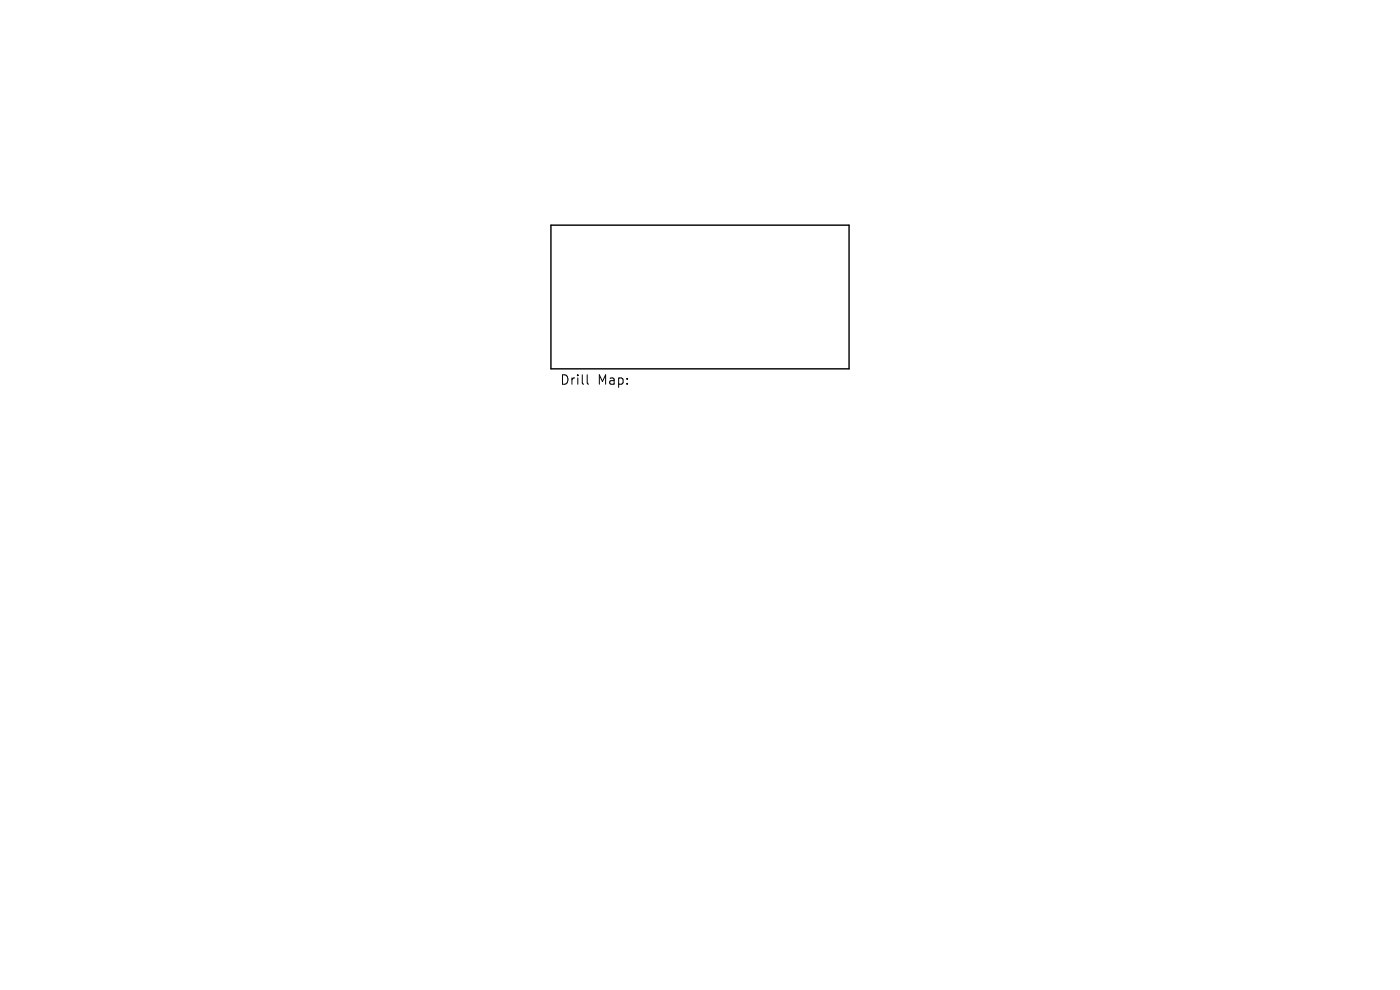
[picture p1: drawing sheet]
<svg xmlns="http://www.w3.org/2000/svg" width="297mm" height="210mm" viewBox="0 0 297 210" stroke-linecap="round" stroke-linejoin="round" font-family="sans-serif">
<defs><g id="words">
<g font-size="2.8">
<text x="118.7" y="81.9">Drill</text>
<text x="126.7" y="81.9">Map:</text>
</g>
</g></defs>
<path d="M116.9 47.8h63.2v30.4h-63.2z" fill="none" stroke="#000" stroke-width=".3"/>
<path d="M124.6 79.5v1.7l.3 .3" fill="none" stroke="#000" stroke-width=".21"/>
<use href="#words"/>
</svg>
